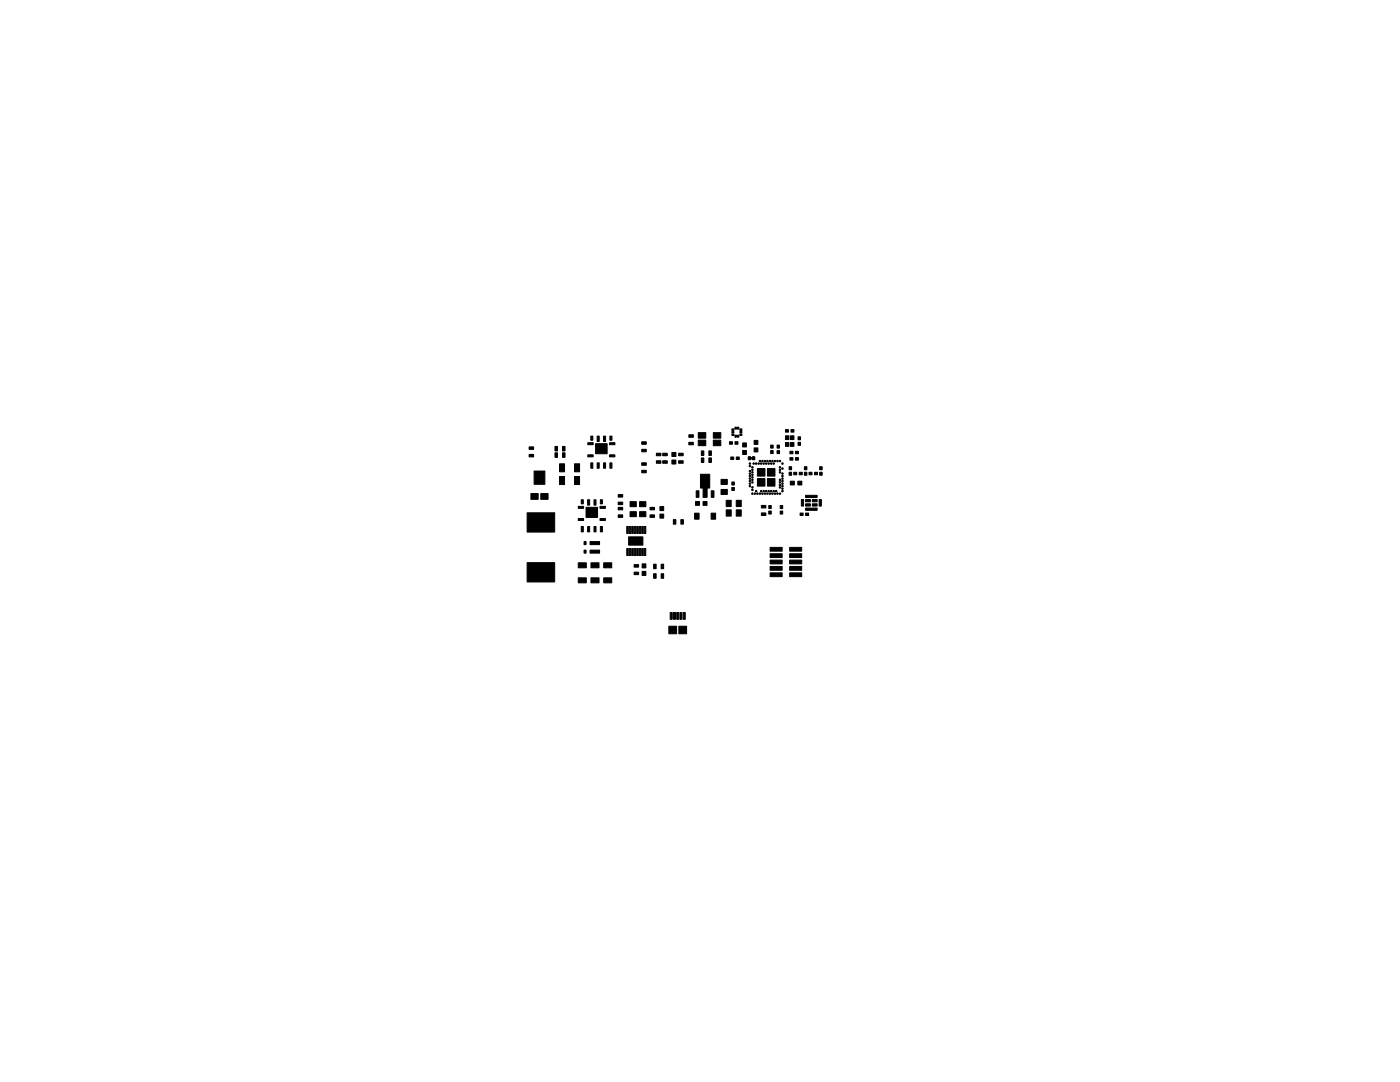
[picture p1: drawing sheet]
<svg xmlns="http://www.w3.org/2000/svg" width="279mm" height="216mm" viewBox="0 0 279 216" stroke-linecap="round" stroke-linejoin="round" font-family="sans-serif">
<g fill="#000" stroke="#000" stroke-width=".2">
<path d="M105.6 89.2h.9v.5h-.9zM105.6 90.7h.9v.5h-.9zM106 98.5h1.4v1.1h-1.4zM106.6 94h2.1v2.6h-2.1zM107.9 98.5h1.5v1.1h-1.5zM110.8 90.4h.5v.9h-.5zM110.8 89.1h.5v.9h-.5zM111.7 95.1h1v1.6h-1zM111.7 92.5h1v1.6h-1zM112.3 90.4h.5v.9h-.5zM112.3 89.1h.5v.9h-.5zM114.7 95.1h1v1.6h-1z"/>
<path d="M114.7 92.5h1v1.6h-1zM117.3 88.3h1.1v.4h-1.1zM117.3 90.8h1.1v.4h-1.1zM117.9 92.4h.4v1h-.4zM117.9 87h.4v.8h-.4zM118.9 88.5h2.3v2h-2.3zM119.2 92.4h.4v1h-.4zM119.2 87h.4v1.1h-.4zM120.4 92.4h.5v1h-.5zM120.4 87h.5v1.1h-.5zM121.6 88.3h1.1v.4h-1.1zM121.6 90.8h1.1v.4h-1.1z"/>
<path d="M121.7 92.4h.4v1h-.4zM121.7 87h.4v.8h-.4zM123.4 98.7h.9v.5h-.9zM128.1 92.3h.9v.5h-.9zM128.1 93.8h.9v.5h-.9zM128.1 88.2h.9v.5h-.9zM128.1 89.7h.9v.5h-.9zM131 90.4h.9v.5h-.9zM131 91.9h.9v.5h-.9zM132.3 90.4h.9v.5h-.9zM132.3 91.9h.9v.5h-.9zM134.1 90.3h.8v.8h-.8z"/>
<path d="M134.1 91.8h.8v.8h-.8zM135.4 91.9h.9v.5h-.9zM135.4 90.4h.9v.5h-.9zM137.5 86.8h.9v.5h-.9zM137.5 88.3h.9v.5h-.9zM138.9 97.9h.6v1.3h-.6zM139.8 94.6h1.8v2.8h-1.8zM140 90h.5v.9h-.5zM140 91.4h.5v.9h-.5zM140.3 97.4h.8v1.8h-.8zM139.4 87.8h1.5v1.1h-1.5zM139.4 86.3h1.5v1.1h-1.5z"/>
<path d="M141.5 90h.5v.9h-.5zM141.5 91.4h.5v.9h-.5zM141.9 97.9h.6v1.3h-.6zM142.4 87.8h1.5v1.1h-1.5zM142.4 86.3h1.5v1.1h-1.5zM143.9 97.7h1.3v1h-1.3zM143.9 95.7h1.3v1h-1.3zM145.6 88.1h.6v.5h-.6zM144.9 99.8h1v1.3h-1zM146.1 85.6h.4v.3h-.4zM146.1 86.1h.4v.3h-.4zM146.1 86.6h.4v.3h-.4z"/>
<path d="M145.8 91.2h.6v.5h-.6zM146.1 97.3h.5v.6h-.5zM146.1 96.2h.5v.6h-.5zM146.7 85.2h.3v.4h-.3zM146.7 88.1h.6v.5h-.6zM146.7 86.8h.3v.4h-.3zM147.2 85.2h.3v.4h-.3zM147.2 86.8h.3v.4h-.3zM146.9 91.2h.6v.5h-.6zM146.9 99.8h1v1.3h-1zM147.7 86.6h.4v.3h-.4zM147.7 86.1h.4v.3h-.4z"/>
<path d="M147.7 85.6h.4v.3h-.4zM148.2 89.9h.8v.8h-.8zM148.2 88.4h.8v.8h-.8zM149.3 91.1h.4v.6h-.4zM149.4 91.4l.3-.3 .3 .3-.3 .3zM150.2 91.1h.4v.6h-.4zM150.2 91.1l.3 .3-.3 .3-.3-.3zM151.2 93.5h1.5v1.5h-1.5zM151.2 95.5h1.5v1.5h-1.5zM150.5 89.4h.8v.8h-.8zM150.5 87.9h.8v.8h-.8zM153.2 93.5h1.5v1.5h-1.5z"/>
<path d="M153.2 95.5h1.5v1.5h-1.5zM153.8 89.9h.5v.6h-.5zM153.8 88.8h.5v.6h-.5zM155.1 89.9h.5v.6h-.5zM155.1 88.8h.5v.6h-.5zM156.8 85.7h.6v.5h-.6zM156.8 87h.7v.7h-.7zM156.8 88.3h.7v.8h-.7zM157.6 91.3h.6v.5h-.6zM157.6 90h.6v.5h-.6zM157.7 96h.8v.8h-.8zM157.9 85.7h.6v.5h-.6z"/>
<path d="M157.5 94.2h.5v.6h-.5zM157.5 93.1h.5v.6h-.5zM158.4 94.2h.6v.5h-.6zM157.8 88.3h.7v.8h-.7zM157.8 87h.7v.7h-.7zM158.7 91.3h.6v.5h-.6zM158.7 90h.6v.5h-.6zM159.2 96h.8v.8h-.8zM159.5 94.2h.6v.5h-.6zM159.3 88.3h.5v.6h-.5zM159.3 87.2h.5v.6h-.5zM159.9 99.7h.5v1.3h-.5z"/>
<path d="M160.8 99.7h.9v.4h-.9zM160.8 98.8h2.3v.5h-2.3zM160.5 94.2h.5v.6h-.5zM160.5 93.1h.5v.6h-.5zM161.5 94.2h.6v.5h-.6zM162.1 99.7h1v.4h-1zM162.6 94.2h.6v.5h-.6zM163.5 99.7h.4v1.3h-.4zM163.6 93.1h.5v.6h-.5zM163.6 94.2h.5v.6h-.5zM105.2 112.3h5.5v3.8h-5.5zM105.2 102.3h5.5v3.9h-5.5z"/>
<path d="M115.4 101h1.1v.4h-1.1zM115.4 103.5h1.1v.4h-1.1zM116 105.1h.4v1h-.4zM116 99.7h.4v.8h-.4zM116.6 108.1h.4v.6h-.4zM116.6 109.8h.4v.6h-.4zM117 101.2h2.3v2h-2.3zM115.4 115.3h1.6v1h-1.6zM115.4 112.3h1.6v1h-1.6zM117.3 105.1h.4v1h-.4zM117.3 99.7h.4v1.1h-.4zM117.8 108.1h1.9v.6h-1.9z"/>
<path d="M117.8 109.8h1.9v.6h-1.9zM118.5 105.1h.4v1h-.4zM118.5 99.7h.4v1.1h-.4zM117.9 115.3h1.6v1h-1.6zM117.9 112.3h1.6v1h-1.6zM119.7 101h1.1v.4h-1.1zM119.7 103.5h1.1v.4h-1.1zM119.8 105.1h.4v1h-.4zM119.8 99.7h.4v.8h-.4zM120.5 115.3h1.6v1h-1.6zM120.5 112.3h1.6v1h-1.6zM123.4 101.2h.9v.5h-.9z"/>
<path d="M123.4 102.7h.9v.5h-.9zM123.4 100.2h.9v.5h-.9zM125.1 109.5h.3v1.3h-.3zM125.1 105.1h.3v1.3h-.3zM125.7 100.1h1.3v1h-1.3zM125.7 102.1h1.3v1h-1.3zM125.6 109.5h.3v1.3h-.3zM125.6 105.1h.3v1.3h-.3zM126.1 109.5h.3v1.3h-.3zM126.1 105.1h.3v1.3h-.3zM126.5 112.7h1v.5h-1zM126.5 114.2h1v.5h-1z"/>
<path d="M126.6 109.5h.3v1.3h-.3zM126.6 105.1h.3v1.3h-.3zM127.1 109.5h.3v1.3h-.3zM127.1 105.1h.3v1.3h-.3zM127.6 109.5h.3v1.3h-.3zM127.6 105.1h.3v1.3h-.3zM125.5 107.1h2.8v1.7h-2.8zM128.1 109.5h.3v1.3h-.3zM128.1 105.1h.3v1.3h-.3zM128.6 109.5h.3v1.3h-.3zM128.6 105.1h.3v1.3h-.3zM127.6 102.1h1.3v1h-1.3z"/>
<path d="M127.6 100.1h1.3v1h-1.3zM128.1 114h.8v.8h-.8zM128.1 112.5h.8v.8h-.8zM130.4 114.5h.5v.9h-.5zM129.7 102.7h.9v.5h-.9zM129.7 101.2h.9v.5h-.9zM130.4 112.6h.5v.9h-.5zM131.9 114.5h.5v.9h-.5zM131.9 112.6h.5v.9h-.5zM131.7 102.6h.8v.8h-.8zM131.7 101.1h.8v.8h-.8zM134.4 103.7h.5v.9h-.5z"/>
<path d="M135.9 103.7h.5v.9h-.5zM138.6 102.4h.9v1.2h-.9zM138.8 100.1h.8v.7h-.8zM140.3 100.1h.8v.7h-.8zM141.9 102.4h.9v1.2h-.9zM144.9 101.7h1v1.3h-1zM146.9 101.7h1v1.3h-1zM151.9 100.9h1v.5h-1zM151.9 102.4h1v.5h-1zM153.4 100.9h.5v.6h-.5zM153.4 102h.5v.6h-.5zM155.7 100.9h.5v.6h-.5z"/>
<path d="M155.7 102h.5v.6h-.5zM153.7 114.3h2.4v.8h-2.4zM153.7 113h2.4v.8h-2.4zM153.7 111.8h2.4v.7h-2.4zM153.7 110.5h2.4v.8h-2.4zM153.7 109.2h2.4v.8h-2.4zM159.7 102.4h.6v.5h-.6zM157.6 114.3h2.4v.8h-2.4zM157.6 113h2.4v.8h-2.4zM157.6 111.8h2.4v.7h-2.4zM157.6 110.5h2.4v.8h-2.4zM157.6 109.2h2.4v.8h-2.4z"/>
<path d="M160.8 100.5h.9v.5h-.9zM160.8 101.4h2.3v.4h-2.3zM160.8 102.4h.6v.5h-.6zM162.1 100.5h1v.5h-1zM133.8 122.2h.4v1.4h-.4zM134.4 122.2h.4v1.4h-.4zM133.5 125h1.5v1.5h-1.5zM135.1 122.2h.4v1.4h-.4zM135.7 122.2h.4v1.4h-.4zM136.4 122.2h.4v1.4h-.4zM135.5 125h1.5v1.5h-1.5z"/>
<circle cx="149.7" cy="96.5" r=".15"/>
<circle cx="149.7" cy="92.5" r=".15"/>
<circle cx="149.7" cy="94.5" r=".15"/>
<circle cx="149.7" cy="95.5" r=".15"/>
<circle cx="149.7" cy="93" r=".15"/>
<circle cx="149.7" cy="94" r=".15"/>
<circle cx="149.7" cy="96" r=".15"/>
<circle cx="149.7" cy="95" r=".15"/>
<circle cx="149.7" cy="97" r=".15"/>
<circle cx="150.2" cy="94.7" r=".15"/>
<circle cx="150.2" cy="93.7" r=".15"/>
<circle cx="150.2" cy="98.5" r=".15"/>
<circle cx="150.2" cy="95.7" r=".15"/>
<circle cx="150.2" cy="97.7" r=".15"/>
<circle cx="150.2" cy="97.2" r=".15"/>
<circle cx="150.2" cy="96.2" r=".15"/>
<circle cx="150.2" cy="93.2" r=".15"/>
<circle cx="150.2" cy="94.2" r=".15"/>
<circle cx="150.2" cy="95.2" r=".15"/>
<circle cx="150.4" cy="92.5" r=".15"/>
<circle cx="150.7" cy="98.5" r=".15"/>
<circle cx="150.9" cy="92.5" r=".15"/>
<circle cx="150.9" cy="98" r=".15"/>
<circle cx="151.2" cy="98.5" r=".15"/>
<circle cx="151.4" cy="92.5" r=".15"/>
<circle cx="151.7" cy="98.5" r=".15"/>
<circle cx="151.7" cy="92" r=".15"/>
<circle cx="151.9" cy="92.5" r=".15"/>
<circle cx="151.9" cy="98" r=".15"/>
<circle cx="152.2" cy="98.5" r=".15"/>
<circle cx="152.2" cy="92" r=".15"/>
<circle cx="152.4" cy="92.5" r=".15"/>
<circle cx="152.4" cy="98" r=".15"/>
<circle cx="152.7" cy="98.5" r=".15"/>
<circle cx="152.7" cy="92" r=".15"/>
<circle cx="152.9" cy="92.5" r=".15"/>
<circle cx="152.9" cy="98" r=".15"/>
<circle cx="153.2" cy="98.5" r=".15"/>
<circle cx="153.2" cy="92" r=".15"/>
<circle cx="153.4" cy="92.5" r=".15"/>
<circle cx="153.4" cy="98" r=".15"/>
<circle cx="153.7" cy="98.5" r=".15"/>
<circle cx="153.7" cy="92" r=".15"/>
<circle cx="153.9" cy="92.5" r=".15"/>
<circle cx="153.9" cy="98" r=".15"/>
<circle cx="154.2" cy="98.5" r=".15"/>
<circle cx="154.2" cy="92" r=".15"/>
<circle cx="154.4" cy="92.5" r=".15"/>
<circle cx="154.4" cy="98" r=".15"/>
<circle cx="154.7" cy="98.5" r=".15"/>
<circle cx="154.7" cy="92" r=".15"/>
<circle cx="154.9" cy="98" r=".15"/>
<circle cx="155.2" cy="98.5" r=".15"/>
<circle cx="155.2" cy="92" r=".15"/>
<circle cx="155.7" cy="98.5" r=".15"/>
<circle cx="155.7" cy="93.7" r=".15"/>
<circle cx="155.7" cy="95.8" r=".15"/>
<circle cx="155.7" cy="96.8" r=".15"/>
<circle cx="155.7" cy="92" r=".15"/>
<circle cx="155.7" cy="96.2" r=".15"/>
<circle cx="155.7" cy="97.2" r=".15"/>
<circle cx="155.7" cy="94.2" r=".15"/>
<circle cx="155.7" cy="93.2" r=".15"/>
<circle cx="156.2" cy="96.5" r=".15"/>
<circle cx="156.2" cy="92.5" r=".15"/>
<circle cx="156.2" cy="97.5" r=".15"/>
<circle cx="156.2" cy="93.5" r=".15"/>
<circle cx="156.2" cy="95.5" r=".15"/>
<circle cx="156.2" cy="94.5" r=".15"/>
<circle cx="156.2" cy="98" r=".15"/>
<circle cx="156.2" cy="96" r=".15"/>
<circle cx="156.2" cy="95" r=".15"/>
<circle cx="156.2" cy="97" r=".15"/>
</g>
</svg>
